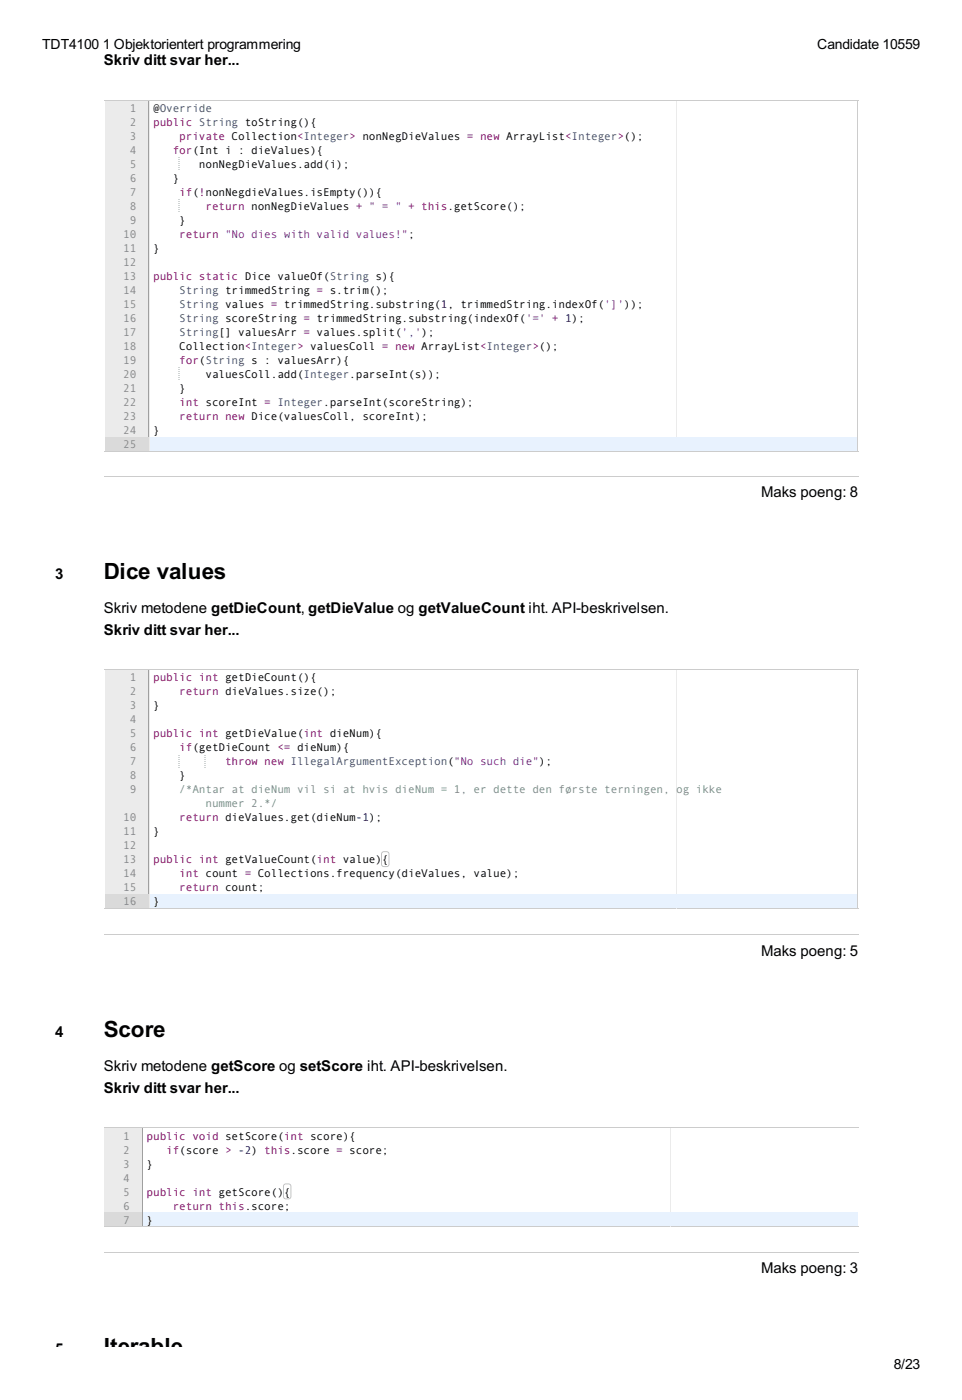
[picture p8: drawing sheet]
<svg xmlns="http://www.w3.org/2000/svg" width="363mm" height="529mm" viewBox="0 0 363 529" stroke-linecap="round" stroke-linejoin="round" font-family="sans-serif">
<defs><g id="words">
<g font-size="8.5">
<text x="39.2" y="218.7">Dice values</text>
<text x="39.2" y="391.9">Score</text>
<text x="39.2" y="511.9">Iterable</text>
</g>
<g font-size="5.6">
<text x="39.2" y="24.7">Skriv ditt svar her...</text>
<text x="287.5" y="188">Maks poeng: 8</text>
<text x="20.8" y="218.7">3</text>
<text x="39.2" y="231.8">Skriv metodene getDieCount, getDieValue og getValueCount iht. API-beskrivelsen.</text>
<text x="39.2" y="239.9">Skriv ditt svar her...</text>
<text x="287.5" y="361.2">Maks poeng: 5</text>
<text x="20.8" y="391.9">4</text>
<text x="39.2" y="405">Skriv metodene getScore og setScore iht. API-beskrivelsen.</text>
<text x="39.2" y="413.1">Skriv ditt svar her...</text>
<text x="287.5" y="481.2">Maks poeng: 3</text>
<text x="20.8" y="511.9">5</text>
</g>
<g font-size="5.3">
<text x="15.9" y="18.3">TDT4100</text>
<text x="38.8" y="18.3">1 Objektorientert programmering</text>
<text x="308.7" y="18.3">Candidate 10559</text>
<text x="337.6" y="517.5">8/23</text>
</g>
<g font-size="4.2" fill="#888">
<text x="49" y="42.3">1</text>
<text x="49" y="47.6">2</text>
<text x="49" y="52.9">3</text>
<text x="49" y="58.2">4</text>
<text x="49" y="63.5">5</text>
<text x="49" y="68.8">6</text>
<text x="49" y="74.1">7</text>
<text x="49" y="79.4">8</text>
<text x="46.6" y="90">10</text>
<text x="49" y="84.7">9</text>
<text x="46.6" y="95.2">11</text>
<text x="46.6" y="100.5">12</text>
<text x="46.6" y="105.8">13</text>
<text x="46.6" y="111.1">14</text>
<text x="46.6" y="116.4">15</text>
<text x="46.6" y="121.7">16</text>
<text x="46.6" y="127">17</text>
<text x="46.6" y="132.3">18</text>
<text x="46.6" y="137.6">19</text>
<text x="46.6" y="142.9">20</text>
<text x="46.6" y="148.2">21</text>
<text x="46.6" y="153.5">22</text>
<text x="46.6" y="158.8">23</text>
<text x="46.6" y="164">24</text>
<text x="46.6" y="169.3">25</text>
<text x="49" y="257.5">1</text>
<text x="49" y="262.8">2</text>
<text x="49" y="268.1">3</text>
<text x="49" y="273.4">4</text>
<text x="49" y="278.7">5</text>
<text x="49" y="284">6</text>
<text x="49" y="289.3">7</text>
<text x="49" y="294.6">8</text>
<text x="49" y="299.9">9</text>
<text x="46.6" y="310.4">10</text>
<text x="46.6" y="315.7">11</text>
<text x="46.6" y="321">12</text>
<text x="46.6" y="326.3">13</text>
<text x="46.6" y="331.6">14</text>
<text x="46.6" y="336.9">15</text>
<text x="46.6" y="342.2">16</text>
<text x="46.6" y="430.7">1</text>
<text x="46.6" y="436">2</text>
<text x="46.6" y="441.3">3</text>
<text x="46.6" y="446.6">4</text>
<text x="46.6" y="451.9">5</text>
<text x="46.6" y="457.2">6</text>
<text x="46.6" y="462.5">7</text>
</g>
<g font-size="4.2">
<text x="57.9" y="42.3">@Override</text>
<text x="75.1" y="63.5">nonNegDieValues.add(i);</text>
<text x="65.3" y="68.8">}</text>
<text x="67.7" y="84.7">}</text>
<text x="57.9" y="95.2">}</text>
<text x="67.7" y="132.3">Collection&lt;Integer&gt; valuesColl = new ArrayList&lt;Integer&gt;();</text>
<text x="77.6" y="142.9">valuesColl.add(Integer.parseInt(s));</text>
<text x="67.7" y="148.2">}</text>
<text x="57.9" y="164">}</text>
<text x="57.9" y="268.1">}</text>
<text x="67.7" y="294.6">}</text>
<text x="57.9" y="315.7">}</text>
<text x="144.3" y="326.3">{</text>
<text x="57.9" y="342.2">}</text>
<text x="55.4" y="441.3">}</text>
<text x="107.2" y="451.9">{</text>
<text x="55.4" y="462.5">}</text>
</g>
<g font-size="4.2" fill="#7f0055">
<text x="57.9" y="47.6">public String toString(){</text>
<text x="67.7" y="52.9">private Collection&lt;Integer&gt; nonNegDieValues = new ArrayList&lt;Integer&gt;();</text>
<text x="65.3" y="58.2">for(Int i : dieValues){</text>
<text x="67.7" y="74.1">if(!nonNegdieValues.isEmpty()){</text>
<text x="77.6" y="79.4">return nonNegDieValues + &quot; = &quot; + this.getScore();</text>
<text x="67.7" y="90">return &quot;No dies with valid values!&quot;;</text>
<text x="57.9" y="105.8">public static Dice valueOf(String s){</text>
<text x="67.7" y="137.6">for(String s : valuesArr){</text>
<text x="67.7" y="153.5">int scoreInt = Integer.parseInt(scoreString);</text>
<text x="67.7" y="158.8">return new Dice(valuesColl, scoreInt);</text>
<text x="57.9" y="257.5">public int getDieCount(){</text>
<text x="67.7" y="262.8">return dieValues.size();</text>
<text x="57.9" y="278.7">public int getDieValue(int dieNum){</text>
<text x="67.7" y="284">if(getDieCount &lt;= dieNum){</text>
<text x="85" y="289.3">throw new IllegalArgumentException(&quot;No such die&quot;);</text>
<text x="67.7" y="310.4">return dieValues.get(dieNum-1);</text>
<text x="57.9" y="326.3">public int getValueCount(int value)</text>
<text x="67.7" y="331.6">int count = Collections.frequency(dieValues, value);</text>
<text x="67.7" y="336.9">return count;</text>
<text x="55.4" y="430.7">public void setScore(int score){</text>
<text x="62.8" y="436">if(score &gt; -2) this.score = score;</text>
<text x="55.4" y="451.9">public int getScore()</text>
<text x="65.3" y="457.2">return this.score;</text>
</g>
<g font-size="4.2" fill="#3c4c72">
<text x="67.7" y="111.1">String trimmedString = s.trim();</text>
<text x="67.7" y="116.4">String values = trimmedString.substring(1, trimmedString.indexOf(']'));</text>
<text x="67.7" y="121.7">String scoreString = trimmedString.substring(indexOf('=' + 1);</text>
<text x="67.7" y="127">String[] valuesArr = values.split(',');</text>
</g>
<g font-size="4.2" fill="#719682">
<text x="67.7" y="299.9">/*Antar at dieNum vil si at hvis dieNum = 1, er dette den første terningen,</text>
<text x="255.4" y="299.9">og ikke</text>
<text x="77.6" y="305.2">nummer 2.*/</text>
</g>
</g></defs>
<path d="M39.2 37.9h285M39.3 37.7v133M324 37.7v133M39.2 170.6h285" fill="none" stroke="#ccc" stroke-width=".38"/>
<g fill="#fff">
<path d="M39.5 38.1h284.3v132.3h-284.3z"/>
<path d="M56.4 38.1h267.4v132.3h-267.4z"/>
</g>
<path d="M39.2 180.1h285M39.2 253.1h285M39.3 252.9v90.7M324 252.9v90.7M39.2 343.4h285" fill="none" stroke="#ccc" stroke-width=".38"/>
<g fill="#fff">
<path d="M39.5 253.3h284.3v90h-284.3z"/>
<path d="M56.4 253.3h267.4v90h-267.4z"/>
</g>
<path d="M39.2 353.3h285M39.2 426.3h285M39.3 426.2v37.7M324 426.2v37.7M39.2 463.7h285" fill="none" stroke="#ccc" stroke-width=".38"/>
<g fill="#fff">
<path d="M39.5 426.5h284.3v37h-284.3z"/>
<path d="M54 426.5h269.8v37h-269.8z"/>
</g>
<path d="M39.2 473.3h285" fill="none" stroke="#ccc" stroke-width=".38"/>
<path d="M255.6 38.1v132.3" fill="none" stroke="#ebebeb" stroke-width=".38"/>
<path d="M56.4 165.1h267.4v5.3h-267.4z" fill="#e8f2fe"/>
<path d="M67.6 59.3v5.3M67.6 75.1v5.3M67.6 138.6v5.3" fill="none" stroke="#000" stroke-width=".38"/>
<path d="M255.6 253.3v90" fill="none" stroke="#ebebeb" stroke-width=".38"/>
<path d="M56.4 338h267.4v5.3h-267.4z" fill="#e8f2fe"/>
<path d="M144.1 322.2l.6-.4 1.3-.1 .7 .2 .4 .6v4.2l-.2 .6-.5 .4h-1.7l-.7-.7zM144.5 322.3l1.5-.2 .7 .4 .1 4.2-.5 .6-1.3 .1-.7-.5v-4.1z" fill-rule="evenodd" fill="#c0c0c0"/>
<path d="M67.6 285v5.3M77.4 285v5.3" fill="none" stroke="#000" stroke-width=".38"/>
<path d="M253.1 426.5v37.1" fill="none" stroke="#ebebeb" stroke-width=".38"/>
<path d="M54 458.3h269.8v5.2h-269.8z" fill="#e8f2fe"/>
<path d="M107.1 447.8l.5-.4 1.4-.1 .6 .2 .4 .5 .1 4.3-.2 .6-.6 .4h-1.7l-.7-.7zM107.5 447.9l1.5-.2 .7 .4v4.2l-.4 .6-1.4 .1-.6-.5-.1-4.1z" fill-rule="evenodd" fill="#c0c0c0"/>
<path d="M39.5 38.1h16.9v132.3h-16.9z" fill="#ebebeb"/>
<path d="M56.3 38.1v132.3" fill="none" stroke="#9f9f9f" stroke-width=".38"/>
<path d="M39.5 165.1h16.6v5.3h-16.6z" fill="#dadada"/>
<path d="M39.5 253.3h16.9v90h-16.9z" fill="#ebebeb"/>
<path d="M56.3 253.3v90" fill="none" stroke="#9f9f9f" stroke-width=".38"/>
<path d="M39.5 338h16.6v5.3h-16.6z" fill="#dadada"/>
<path d="M39.5 426.5h14.5v37h-14.5z" fill="#ebebeb"/>
<path d="M53.8 426.5v37" fill="none" stroke="#9f9f9f" stroke-width=".38"/>
<path d="M39.5 458.3h14.1v5.2h-14.1z" fill="#dadada"/>
<use href="#words"/>
</svg>
